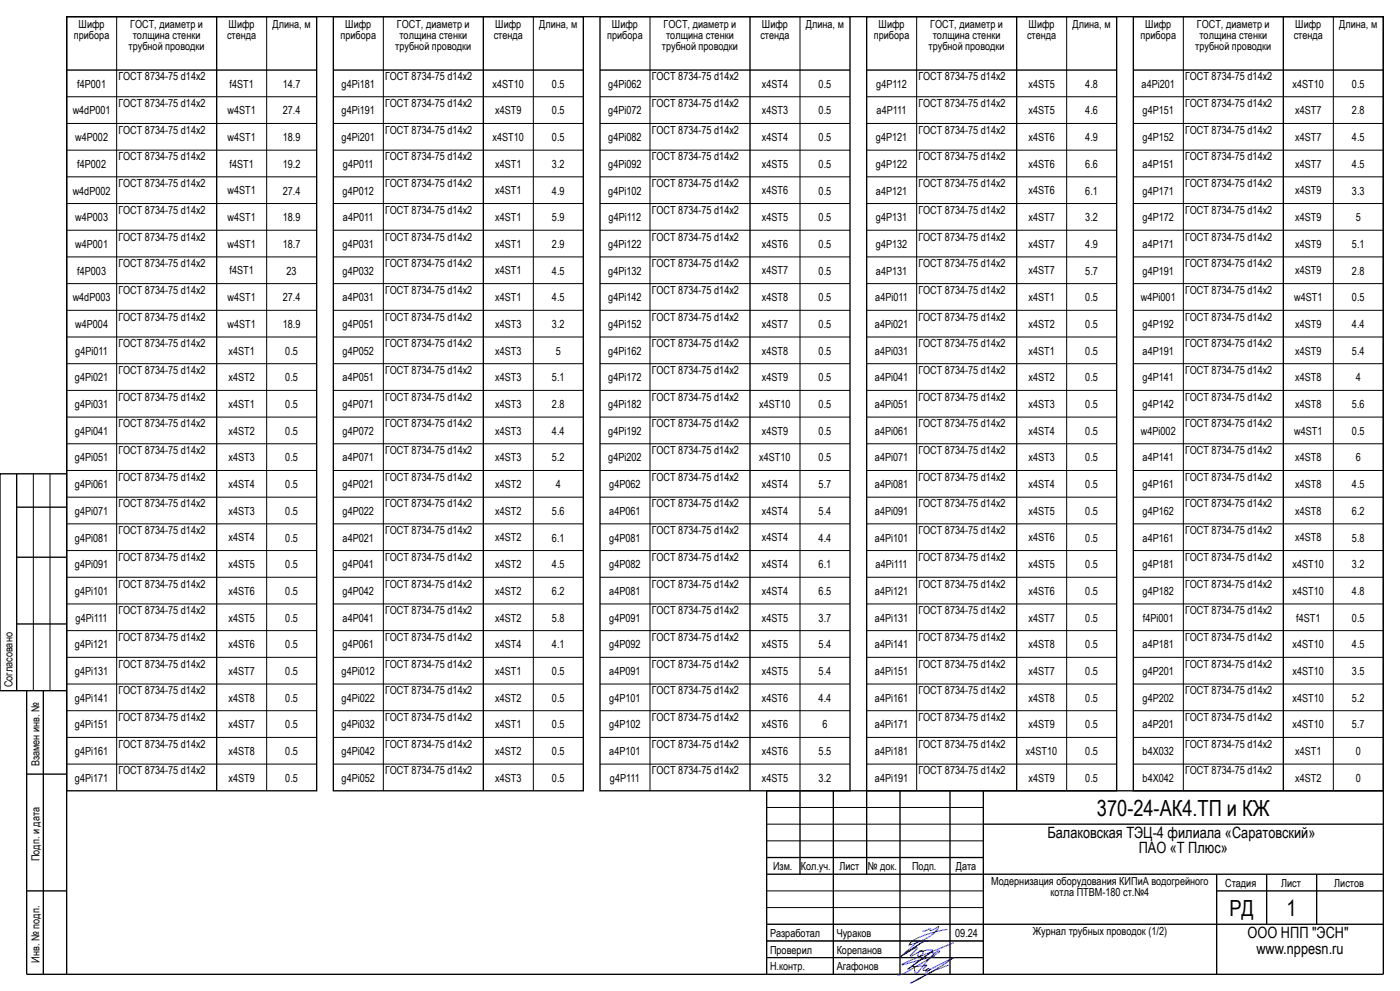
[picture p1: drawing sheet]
<svg xmlns="http://www.w3.org/2000/svg" width="420mm" height="297mm" viewBox="0 0 420 297" stroke-linecap="round" stroke-linejoin="round" font-family="sans-serif">
<defs><g id="words">
<g font-size="6.7">
<text x="329.1" y="244.6">370-24-АК4.ТП и КЖ</text>
<text x="368.8" y="274.7">РД</text>
<text x="386" y="274.6">1</text>
</g>
<g font-size="4.7">
<text x="314.2" y="251.1">Балаковская ТЭЦ-4 филиала «Саратовский»</text>
<text x="341.6" y="255.8">ПАО «Т Плюс»</text>
<text x="374.3" y="281.1">ООО НПП &quot;ЭСН&quot;</text>
<text x="376.9" y="285.8">www.nppesn.ru</text>
</g>
<g font-size="3.3">
<text x="22.2" y="11.7">прибора</text>
<text x="23.6" y="8.4">Шифр</text>
<text x="39.1" y="8.3">ГОСТ, диаметр и</text>
<text x="39.8" y="11.7">толщина стенки</text>
<text x="68.1" y="11.7">стенда</text>
<text x="68.6" y="8.4">Шифр</text>
<text x="81.8" y="8.4">Длина, м</text>
<text x="102.2" y="11.7">прибора</text>
<text x="103.6" y="8.4">Шифр</text>
<text x="119.1" y="8.3">ГОСТ, диаметр и</text>
<text x="119.8" y="11.7">толщина стенки</text>
<text x="148.1" y="11.7">стенда</text>
<text x="148.6" y="8.4">Шифр</text>
<text x="161.8" y="8.4">Длина, м</text>
<text x="182.2" y="11.7">прибора</text>
<text x="183.6" y="8.4">Шифр</text>
<text x="199.1" y="8.3">ГОСТ, диаметр и</text>
<text x="199.8" y="11.7">толщина стенки</text>
<text x="228.1" y="11.7">стенда</text>
<text x="228.6" y="8.4">Шифр</text>
<text x="241.8" y="8.4">Длина, м</text>
<text x="262.2" y="11.7">прибора</text>
<text x="263.6" y="8.4">Шифр</text>
<text x="279.1" y="8.3">ГОСТ, диаметр и</text>
<text x="279.8" y="11.7">толщина стенки</text>
<text x="308.1" y="11.7">стенда</text>
<text x="308.6" y="8.4">Шифр</text>
<text x="321.8" y="8.4">Длина, м</text>
<text x="342.2" y="11.7">прибора</text>
<text x="343.6" y="8.4">Шифр</text>
<text x="359.1" y="8.3">ГОСТ, диаметр и</text>
<text x="359.8" y="11.7">толщина стенки</text>
<text x="388.1" y="11.7">стенда</text>
<text x="388.6" y="8.4">Шифр</text>
<text x="401.8" y="8.4">Длина, м</text>
<text x="38.6" y="15">трубной проводки</text>
<text x="118.6" y="15">трубной проводки</text>
<text x="198.6" y="15">трубной проводки</text>
<text x="278.6" y="15">трубной проводки</text>
<text x="358.6" y="15">трубной проводки</text>
<text x="23.2" y="26.3">f4P001</text>
<text x="35.5" y="24.1">ГОСТ 8734-75 d14x2</text>
<text x="68.9" y="26.3">f4ST1</text>
<text x="84.8" y="26.3">14.7</text>
<text x="102.5" y="26.3">g4Pi181</text>
<text x="115.5" y="24.1">ГОСТ 8734-75 d14x2</text>
<text x="147.8" y="26.3">x4ST10</text>
<text x="165.6" y="26.3">0.5</text>
<text x="182.5" y="26.3">g4Pi062</text>
<text x="195.5" y="24.1">ГОСТ 8734-75 d14x2</text>
<text x="228.5" y="26.3">x4ST4</text>
<text x="245.6" y="26.3">0.5</text>
<text x="262.9" y="26.3">g4P112</text>
<text x="275.5" y="24.1">ГОСТ 8734-75 d14x2</text>
<text x="308.5" y="26.3">x4ST5</text>
<text x="325.6" y="26.3">4.8</text>
<text x="342.5" y="26.3">a4Pi201</text>
<text x="355.5" y="24.1">ГОСТ 8734-75 d14x2</text>
<text x="387.8" y="26.3">x4ST10</text>
<text x="405.6" y="26.3">0.5</text>
<text x="21.8" y="34.3">w4dP001</text>
<text x="35.5" y="32.1">ГОСТ 8734-75 d14x2</text>
<text x="68.2" y="34.3">w4ST1</text>
<text x="84.8" y="34.3">27.4</text>
<text x="102.5" y="34.3">g4Pi191</text>
<text x="115.5" y="32.1">ГОСТ 8734-75 d14x2</text>
<text x="148.5" y="34.3">x4ST9</text>
<text x="165.6" y="34.3">0.5</text>
<text x="182.5" y="34.3">g4Pi072</text>
<text x="195.5" y="32.1">ГОСТ 8734-75 d14x2</text>
<text x="228.5" y="34.3">x4ST3</text>
<text x="245.6" y="34.3">0.5</text>
<text x="263" y="34.3">a4P111</text>
<text x="275.5" y="32.1">ГОСТ 8734-75 d14x2</text>
<text x="308.5" y="34.3">x4ST5</text>
<text x="325.6" y="34.3">4.6</text>
<text x="342.8" y="34.3">g4P151</text>
<text x="355.5" y="32.1">ГОСТ 8734-75 d14x2</text>
<text x="388.5" y="34.3">x4ST7</text>
<text x="405.6" y="34.3">2.8</text>
<text x="35.5" y="40.1">ГОСТ 8734-75 d14x2</text>
<text x="115.5" y="40.1">ГОСТ 8734-75 d14x2</text>
<text x="195.5" y="40.1">ГОСТ 8734-75 d14x2</text>
<text x="275.5" y="40.1">ГОСТ 8734-75 d14x2</text>
<text x="355.5" y="40.1">ГОСТ 8734-75 d14x2</text>
<text x="22.6" y="42.3">w4P002</text>
<text x="68.2" y="42.3">w4ST1</text>
<text x="84.8" y="42.3">18.9</text>
<text x="102.5" y="42.3">g4Pi201</text>
<text x="147.8" y="42.3">x4ST10</text>
<text x="165.6" y="42.3">0.5</text>
<text x="182.5" y="42.3">g4Pi082</text>
<text x="228.5" y="42.3">x4ST4</text>
<text x="245.6" y="42.3">0.5</text>
<text x="262.8" y="42.3">g4P121</text>
<text x="308.5" y="42.3">x4ST6</text>
<text x="325.6" y="42.3">4.9</text>
<text x="342.8" y="42.3">g4P152</text>
<text x="388.5" y="42.3">x4ST7</text>
<text x="405.6" y="42.3">4.5</text>
<text x="23.2" y="50.3">f4P002</text>
<text x="35.5" y="48.1">ГОСТ 8734-75 d14x2</text>
<text x="68.9" y="50.3">f4ST1</text>
<text x="84.8" y="50.3">19.2</text>
<text x="102.9" y="50.3">g4P011</text>
<text x="115.5" y="48.1">ГОСТ 8734-75 d14x2</text>
<text x="148.5" y="50.3">x4ST1</text>
<text x="165.6" y="50.3">3.2</text>
<text x="182.5" y="50.3">g4Pi092</text>
<text x="195.5" y="48.1">ГОСТ 8734-75 d14x2</text>
<text x="228.5" y="50.3">x4ST5</text>
<text x="245.6" y="50.3">0.5</text>
<text x="262.8" y="50.3">g4P122</text>
<text x="275.5" y="48.1">ГОСТ 8734-75 d14x2</text>
<text x="308.5" y="50.3">x4ST6</text>
<text x="325.6" y="50.3">6.6</text>
<text x="342.8" y="50.3">a4P151</text>
<text x="355.5" y="48.1">ГОСТ 8734-75 d14x2</text>
<text x="388.5" y="50.3">x4ST7</text>
<text x="405.6" y="50.3">4.5</text>
<text x="21.8" y="58.3">w4dP002</text>
<text x="35.5" y="56.1">ГОСТ 8734-75 d14x2</text>
<text x="68.2" y="58.3">w4ST1</text>
<text x="84.8" y="58.3">27.4</text>
<text x="102.8" y="58.3">g4P012</text>
<text x="115.5" y="56.1">ГОСТ 8734-75 d14x2</text>
<text x="148.5" y="58.3">x4ST1</text>
<text x="165.6" y="58.3">4.9</text>
<text x="182.5" y="58.3">g4Pi102</text>
<text x="195.5" y="56.1">ГОСТ 8734-75 d14x2</text>
<text x="228.5" y="58.3">x4ST6</text>
<text x="245.6" y="58.3">0.5</text>
<text x="262.8" y="58.3">a4P121</text>
<text x="275.5" y="56.1">ГОСТ 8734-75 d14x2</text>
<text x="308.5" y="58.3">x4ST6</text>
<text x="325.6" y="58.3">6.1</text>
<text x="342.8" y="58.3">g4P171</text>
<text x="355.5" y="56.1">ГОСТ 8734-75 d14x2</text>
<text x="388.5" y="58.3">x4ST9</text>
<text x="405.6" y="58.3">3.3</text>
<text x="35.5" y="64.1">ГОСТ 8734-75 d14x2</text>
<text x="115.5" y="64.1">ГОСТ 8734-75 d14x2</text>
<text x="195.5" y="64.1">ГОСТ 8734-75 d14x2</text>
<text x="275.5" y="64.1">ГОСТ 8734-75 d14x2</text>
<text x="355.5" y="64.1">ГОСТ 8734-75 d14x2</text>
<text x="22.6" y="66.3">w4P003</text>
<text x="68.2" y="66.3">w4ST1</text>
<text x="84.8" y="66.3">18.9</text>
<text x="102.9" y="66.3">a4P011</text>
<text x="148.5" y="66.3">x4ST1</text>
<text x="165.6" y="66.3">5.9</text>
<text x="182.6" y="66.3">g4Pi112</text>
<text x="228.5" y="66.3">x4ST5</text>
<text x="245.6" y="66.3">0.5</text>
<text x="262.8" y="66.3">g4P131</text>
<text x="308.5" y="66.3">x4ST7</text>
<text x="325.6" y="66.3">3.2</text>
<text x="342.8" y="66.3">g4P172</text>
<text x="388.5" y="66.3">x4ST9</text>
<text x="406.7" y="66.3">5</text>
<text x="22.6" y="74.3">w4P001</text>
<text x="35.5" y="72.1">ГОСТ 8734-75 d14x2</text>
<text x="68.2" y="74.3">w4ST1</text>
<text x="84.8" y="74.3">18.7</text>
<text x="102.8" y="74.3">g4P031</text>
<text x="115.5" y="72.1">ГОСТ 8734-75 d14x2</text>
<text x="148.5" y="74.3">x4ST1</text>
<text x="165.6" y="74.3">2.9</text>
<text x="182.5" y="74.3">g4Pi122</text>
<text x="195.5" y="72.1">ГОСТ 8734-75 d14x2</text>
<text x="228.5" y="74.3">x4ST6</text>
<text x="245.6" y="74.3">0.5</text>
<text x="262.8" y="74.3">g4P132</text>
<text x="275.5" y="72.1">ГОСТ 8734-75 d14x2</text>
<text x="308.5" y="74.3">x4ST7</text>
<text x="325.6" y="74.3">4.9</text>
<text x="342.8" y="74.3">a4P171</text>
<text x="355.5" y="72.1">ГОСТ 8734-75 d14x2</text>
<text x="388.5" y="74.3">x4ST9</text>
<text x="405.6" y="74.3">5.1</text>
<text x="23.2" y="82.3">f4P003</text>
<text x="35.5" y="80.1">ГОСТ 8734-75 d14x2</text>
<text x="68.9" y="82.3">f4ST1</text>
<text x="86" y="82.3">23</text>
<text x="102.8" y="82.3">g4P032</text>
<text x="115.5" y="80.1">ГОСТ 8734-75 d14x2</text>
<text x="148.5" y="82.3">x4ST1</text>
<text x="165.6" y="82.3">4.5</text>
<text x="182.5" y="82.3">g4Pi132</text>
<text x="195.5" y="80.1">ГОСТ 8734-75 d14x2</text>
<text x="228.5" y="82.3">x4ST7</text>
<text x="245.6" y="82.3">0.5</text>
<text x="262.8" y="82.3">a4P131</text>
<text x="275.5" y="80.1">ГОСТ 8734-75 d14x2</text>
<text x="308.5" y="82.3">x4ST7</text>
<text x="325.6" y="82.3">5.7</text>
<text x="342.8" y="82.3">g4P191</text>
<text x="355.5" y="80.1">ГОСТ 8734-75 d14x2</text>
<text x="388.5" y="82.3">x4ST9</text>
<text x="405.6" y="82.3">2.8</text>
<text x="35.5" y="88.1">ГОСТ 8734-75 d14x2</text>
<text x="115.5" y="88.1">ГОСТ 8734-75 d14x2</text>
<text x="195.5" y="88.1">ГОСТ 8734-75 d14x2</text>
<text x="275.5" y="88.1">ГОСТ 8734-75 d14x2</text>
<text x="355.5" y="88.1">ГОСТ 8734-75 d14x2</text>
<text x="21.8" y="90.3">w4dP003</text>
<text x="68.2" y="90.3">w4ST1</text>
<text x="84.8" y="90.3">27.4</text>
<text x="102.8" y="90.3">a4P031</text>
<text x="148.5" y="90.3">x4ST1</text>
<text x="165.6" y="90.3">4.5</text>
<text x="182.5" y="90.3">g4Pi142</text>
<text x="228.5" y="90.3">x4ST8</text>
<text x="245.6" y="90.3">0.5</text>
<text x="262.6" y="90.3">a4Pi011</text>
<text x="308.5" y="90.3">x4ST1</text>
<text x="325.6" y="90.3">0.5</text>
<text x="342.3" y="90.3">w4Pi001</text>
<text x="388.2" y="90.3">w4ST1</text>
<text x="405.6" y="90.3">0.5</text>
<text x="22.6" y="98.3">w4P004</text>
<text x="35.5" y="96.1">ГОСТ 8734-75 d14x2</text>
<text x="68.2" y="98.3">w4ST1</text>
<text x="84.8" y="98.3">18.9</text>
<text x="102.8" y="98.3">g4P051</text>
<text x="115.5" y="96.1">ГОСТ 8734-75 d14x2</text>
<text x="148.5" y="98.3">x4ST3</text>
<text x="165.6" y="98.3">3.2</text>
<text x="182.5" y="98.3">g4Pi152</text>
<text x="195.5" y="96.1">ГОСТ 8734-75 d14x2</text>
<text x="228.5" y="98.3">x4ST7</text>
<text x="245.6" y="98.3">0.5</text>
<text x="262.5" y="98.3">a4Pi021</text>
<text x="275.5" y="96.1">ГОСТ 8734-75 d14x2</text>
<text x="308.5" y="98.3">x4ST2</text>
<text x="325.6" y="98.3">0.5</text>
<text x="342.8" y="98.3">g4P192</text>
<text x="355.5" y="96.1">ГОСТ 8734-75 d14x2</text>
<text x="388.5" y="98.3">x4ST9</text>
<text x="405.6" y="98.3">4.4</text>
<text x="22.6" y="106.3">g4Pi011</text>
<text x="35.5" y="104.1">ГОСТ 8734-75 d14x2</text>
<text x="68.5" y="106.3">x4ST1</text>
<text x="85.6" y="106.3">0.5</text>
<text x="102.8" y="106.3">g4P052</text>
<text x="115.5" y="104.1">ГОСТ 8734-75 d14x2</text>
<text x="148.5" y="106.3">x4ST3</text>
<text x="166.7" y="106.3">5</text>
<text x="182.5" y="106.3">g4Pi162</text>
<text x="195.5" y="104.1">ГОСТ 8734-75 d14x2</text>
<text x="228.5" y="106.3">x4ST8</text>
<text x="245.6" y="106.3">0.5</text>
<text x="262.5" y="106.3">a4Pi031</text>
<text x="275.5" y="104.1">ГОСТ 8734-75 d14x2</text>
<text x="308.5" y="106.3">x4ST1</text>
<text x="325.6" y="106.3">0.5</text>
<text x="342.8" y="106.3">a4P191</text>
<text x="355.5" y="104.1">ГОСТ 8734-75 d14x2</text>
<text x="388.5" y="106.3">x4ST9</text>
<text x="405.6" y="106.3">5.4</text>
<text x="35.5" y="112.1">ГОСТ 8734-75 d14x2</text>
<text x="115.5" y="112.1">ГОСТ 8734-75 d14x2</text>
<text x="195.5" y="112.1">ГОСТ 8734-75 d14x2</text>
<text x="275.5" y="112.1">ГОСТ 8734-75 d14x2</text>
<text x="355.5" y="112.1">ГОСТ 8734-75 d14x2</text>
<text x="22.5" y="114.3">g4Pi021</text>
<text x="68.5" y="114.3">x4ST2</text>
<text x="85.6" y="114.3">0.5</text>
<text x="102.8" y="114.3">a4P051</text>
<text x="148.5" y="114.3">x4ST3</text>
<text x="165.6" y="114.3">5.1</text>
<text x="182.5" y="114.3">g4Pi172</text>
<text x="228.5" y="114.3">x4ST9</text>
<text x="245.6" y="114.3">0.5</text>
<text x="262.5" y="114.3">a4Pi041</text>
<text x="308.5" y="114.3">x4ST2</text>
<text x="325.6" y="114.3">0.5</text>
<text x="342.8" y="114.3">g4P141</text>
<text x="388.5" y="114.3">x4ST8</text>
<text x="406.7" y="114.3">4</text>
<text x="22.5" y="122.3">g4Pi031</text>
<text x="35.5" y="120.1">ГОСТ 8734-75 d14x2</text>
<text x="68.5" y="122.3">x4ST1</text>
<text x="85.6" y="122.3">0.5</text>
<text x="102.8" y="122.3">g4P071</text>
<text x="115.5" y="120.1">ГОСТ 8734-75 d14x2</text>
<text x="148.5" y="122.3">x4ST3</text>
<text x="165.6" y="122.3">2.8</text>
<text x="182.5" y="122.3">g4Pi182</text>
<text x="195.5" y="120.1">ГОСТ 8734-75 d14x2</text>
<text x="227.8" y="122.3">x4ST10</text>
<text x="245.6" y="122.3">0.5</text>
<text x="262.5" y="122.3">a4Pi051</text>
<text x="275.5" y="120.1">ГОСТ 8734-75 d14x2</text>
<text x="308.5" y="122.3">x4ST3</text>
<text x="325.6" y="122.3">0.5</text>
<text x="342.8" y="122.3">g4P142</text>
<text x="355.5" y="120.1">ГОСТ 8734-75 d14x2</text>
<text x="388.5" y="122.3">x4ST8</text>
<text x="405.6" y="122.3">5.6</text>
<text x="22.5" y="130.3">g4Pi041</text>
<text x="35.5" y="128.1">ГОСТ 8734-75 d14x2</text>
<text x="68.5" y="130.3">x4ST2</text>
<text x="85.6" y="130.3">0.5</text>
<text x="102.8" y="130.3">g4P072</text>
<text x="115.5" y="128.1">ГОСТ 8734-75 d14x2</text>
<text x="148.5" y="130.3">x4ST3</text>
<text x="165.6" y="130.3">4.4</text>
<text x="182.5" y="130.3">g4Pi192</text>
<text x="195.5" y="128.1">ГОСТ 8734-75 d14x2</text>
<text x="228.5" y="130.3">x4ST9</text>
<text x="245.6" y="130.3">0.5</text>
<text x="262.5" y="130.3">a4Pi061</text>
<text x="275.5" y="128.1">ГОСТ 8734-75 d14x2</text>
<text x="308.5" y="130.3">x4ST4</text>
<text x="325.6" y="130.3">0.5</text>
<text x="342.3" y="130.3">w4Pi002</text>
<text x="355.5" y="128.1">ГОСТ 8734-75 d14x2</text>
<text x="388.2" y="130.3">w4ST1</text>
<text x="405.6" y="130.3">0.5</text>
<text x="35.5" y="136.1">ГОСТ 8734-75 d14x2</text>
<text x="115.5" y="136.1">ГОСТ 8734-75 d14x2</text>
<text x="195.5" y="136.1">ГОСТ 8734-75 d14x2</text>
<text x="275.5" y="136.1">ГОСТ 8734-75 d14x2</text>
<text x="355.5" y="136.1">ГОСТ 8734-75 d14x2</text>
<text x="22.5" y="138.3">g4Pi051</text>
<text x="68.5" y="138.3">x4ST3</text>
<text x="85.6" y="138.3">0.5</text>
<text x="102.8" y="138.3">a4P071</text>
<text x="148.5" y="138.3">x4ST3</text>
<text x="165.6" y="138.3">5.2</text>
<text x="182.5" y="138.3">g4Pi202</text>
<text x="227.8" y="138.3">x4ST10</text>
<text x="245.6" y="138.3">0.5</text>
<text x="262.5" y="138.3">a4Pi071</text>
<text x="308.5" y="138.3">x4ST3</text>
<text x="325.6" y="138.3">0.5</text>
<text x="342.8" y="138.3">a4P141</text>
<text x="388.5" y="138.3">x4ST8</text>
<text x="406.7" y="138.3">6</text>
<text x="22.5" y="146.3">g4Pi061</text>
<text x="35.5" y="144.1">ГОСТ 8734-75 d14x2</text>
<text x="68.5" y="146.3">x4ST4</text>
<text x="85.6" y="146.3">0.5</text>
<text x="102.8" y="146.3">g4P021</text>
<text x="115.5" y="144.1">ГОСТ 8734-75 d14x2</text>
<text x="148.5" y="146.3">x4ST2</text>
<text x="166.7" y="146.3">4</text>
<text x="182.8" y="146.3">g4P062</text>
<text x="195.5" y="144.1">ГОСТ 8734-75 d14x2</text>
<text x="228.5" y="146.3">x4ST4</text>
<text x="245.6" y="146.3">5.7</text>
<text x="262.5" y="146.3">a4Pi081</text>
<text x="275.5" y="144.1">ГОСТ 8734-75 d14x2</text>
<text x="308.5" y="146.3">x4ST4</text>
<text x="325.6" y="146.3">0.5</text>
<text x="342.8" y="146.3">g4P161</text>
<text x="355.5" y="144.1">ГОСТ 8734-75 d14x2</text>
<text x="388.5" y="146.3">x4ST8</text>
<text x="405.6" y="146.3">4.5</text>
<text x="22.5" y="154.3">g4Pi071</text>
<text x="35.5" y="152.1">ГОСТ 8734-75 d14x2</text>
<text x="68.5" y="154.3">x4ST3</text>
<text x="85.6" y="154.3">0.5</text>
<text x="102.8" y="154.3">g4P022</text>
<text x="115.5" y="152.1">ГОСТ 8734-75 d14x2</text>
<text x="148.5" y="154.3">x4ST2</text>
<text x="165.6" y="154.3">5.6</text>
<text x="182.8" y="154.3">a4P061</text>
<text x="195.5" y="152.1">ГОСТ 8734-75 d14x2</text>
<text x="228.5" y="154.3">x4ST4</text>
<text x="245.6" y="154.3">5.4</text>
<text x="262.5" y="154.3">a4Pi091</text>
<text x="275.5" y="152.1">ГОСТ 8734-75 d14x2</text>
<text x="308.5" y="154.3">x4ST5</text>
<text x="325.6" y="154.3">0.5</text>
<text x="342.8" y="154.3">g4P162</text>
<text x="355.5" y="152.1">ГОСТ 8734-75 d14x2</text>
<text x="388.5" y="154.3">x4ST8</text>
<text x="405.6" y="154.3">6.2</text>
<text x="35.5" y="160.1">ГОСТ 8734-75 d14x2</text>
<text x="115.5" y="160.1">ГОСТ 8734-75 d14x2</text>
<text x="195.5" y="160.1">ГОСТ 8734-75 d14x2</text>
<text x="275.5" y="160.1">ГОСТ 8734-75 d14x2</text>
<text x="355.5" y="160.1">ГОСТ 8734-75 d14x2</text>
<text x="22.5" y="162.3">g4Pi081</text>
<text x="68.5" y="162.3">x4ST4</text>
<text x="85.6" y="162.3">0.5</text>
<text x="102.8" y="162.3">a4P021</text>
<text x="148.5" y="162.3">x4ST2</text>
<text x="165.6" y="162.3">6.1</text>
<text x="182.8" y="162.3">g4P081</text>
<text x="228.5" y="162.3">x4ST4</text>
<text x="245.6" y="162.3">4.4</text>
<text x="262.5" y="162.3">a4Pi101</text>
<text x="308.5" y="162.3">x4ST6</text>
<text x="325.6" y="162.3">0.5</text>
<text x="342.8" y="162.3">a4P161</text>
<text x="388.5" y="162.3">x4ST8</text>
<text x="405.6" y="162.3">5.8</text>
<text x="22.5" y="170.3">g4Pi091</text>
<text x="35.5" y="168.1">ГОСТ 8734-75 d14x2</text>
<text x="68.5" y="170.3">x4ST5</text>
<text x="85.6" y="170.3">0.5</text>
<text x="102.8" y="170.3">g4P041</text>
<text x="115.5" y="168.1">ГОСТ 8734-75 d14x2</text>
<text x="148.5" y="170.3">x4ST2</text>
<text x="165.6" y="170.3">4.5</text>
<text x="182.8" y="170.3">g4P082</text>
<text x="195.5" y="168.1">ГОСТ 8734-75 d14x2</text>
<text x="228.5" y="170.3">x4ST4</text>
<text x="245.6" y="170.3">6.1</text>
<text x="262.7" y="170.3">a4Pi111</text>
<text x="275.5" y="168.1">ГОСТ 8734-75 d14x2</text>
<text x="308.5" y="170.3">x4ST5</text>
<text x="325.6" y="170.3">0.5</text>
<text x="342.8" y="170.3">g4P181</text>
<text x="355.5" y="168.1">ГОСТ 8734-75 d14x2</text>
<text x="387.8" y="170.3">x4ST10</text>
<text x="405.6" y="170.3">3.2</text>
<text x="22.5" y="178.3">g4Pi101</text>
<text x="35.5" y="176.1">ГОСТ 8734-75 d14x2</text>
<text x="68.5" y="178.3">x4ST6</text>
<text x="85.6" y="178.3">0.5</text>
<text x="102.8" y="178.3">g4P042</text>
<text x="115.5" y="176.1">ГОСТ 8734-75 d14x2</text>
<text x="148.5" y="178.3">x4ST2</text>
<text x="165.6" y="178.3">6.2</text>
<text x="182.8" y="178.3">a4P081</text>
<text x="195.5" y="176.1">ГОСТ 8734-75 d14x2</text>
<text x="228.5" y="178.3">x4ST4</text>
<text x="245.6" y="178.3">6.5</text>
<text x="262.5" y="178.3">a4Pi121</text>
<text x="275.5" y="176.1">ГОСТ 8734-75 d14x2</text>
<text x="308.5" y="178.3">x4ST6</text>
<text x="325.6" y="178.3">0.5</text>
<text x="342.8" y="178.3">g4P182</text>
<text x="355.5" y="176.1">ГОСТ 8734-75 d14x2</text>
<text x="387.8" y="178.3">x4ST10</text>
<text x="405.6" y="178.3">4.8</text>
<text x="35.5" y="184.1">ГОСТ 8734-75 d14x2</text>
<text x="115.5" y="184.1">ГОСТ 8734-75 d14x2</text>
<text x="195.5" y="184.1">ГОСТ 8734-75 d14x2</text>
<text x="275.5" y="184.1">ГОСТ 8734-75 d14x2</text>
<text x="355.5" y="184.1">ГОСТ 8734-75 d14x2</text>
<text x="22.7" y="186.3">g4Pi111</text>
<text x="68.5" y="186.3">x4ST5</text>
<text x="85.6" y="186.3">0.5</text>
<text x="102.8" y="186.3">a4P041</text>
<text x="148.5" y="186.3">x4ST2</text>
<text x="165.6" y="186.3">5.8</text>
<text x="182.8" y="186.3">g4P091</text>
<text x="228.5" y="186.3">x4ST5</text>
<text x="245.6" y="186.3">3.7</text>
<text x="262.5" y="186.3">a4Pi131</text>
<text x="308.5" y="186.3">x4ST7</text>
<text x="325.6" y="186.3">0.5</text>
<text x="342.9" y="186.3">f4Pi001</text>
<text x="388.9" y="186.3">f4ST1</text>
<text x="405.6" y="186.3">0.5</text>
<text x="22.5" y="194.3">g4Pi121</text>
<text x="35.5" y="192.1">ГОСТ 8734-75 d14x2</text>
<text x="68.5" y="194.3">x4ST6</text>
<text x="85.6" y="194.3">0.5</text>
<text x="102.8" y="194.3">g4P061</text>
<text x="115.5" y="192.1">ГОСТ 8734-75 d14x2</text>
<text x="148.5" y="194.3">x4ST4</text>
<text x="165.6" y="194.3">4.1</text>
<text x="182.8" y="194.3">g4P092</text>
<text x="195.5" y="192.1">ГОСТ 8734-75 d14x2</text>
<text x="228.5" y="194.3">x4ST5</text>
<text x="245.6" y="194.3">5.4</text>
<text x="262.5" y="194.3">a4Pi141</text>
<text x="275.5" y="192.1">ГОСТ 8734-75 d14x2</text>
<text x="308.5" y="194.3">x4ST8</text>
<text x="325.6" y="194.3">0.5</text>
<text x="342.8" y="194.3">a4P181</text>
<text x="355.5" y="192.1">ГОСТ 8734-75 d14x2</text>
<text x="387.8" y="194.3">x4ST10</text>
<text x="405.6" y="194.3">4.5</text>
<text x="22.5" y="202.3">g4Pi131</text>
<text x="35.5" y="200.1">ГОСТ 8734-75 d14x2</text>
<text x="68.5" y="202.3">x4ST7</text>
<text x="85.6" y="202.3">0.5</text>
<text x="102.5" y="202.3">g4Pi012</text>
<text x="115.5" y="200.1">ГОСТ 8734-75 d14x2</text>
<text x="148.5" y="202.3">x4ST1</text>
<text x="165.6" y="202.3">0.5</text>
<text x="182.8" y="202.3">a4P091</text>
<text x="195.5" y="200.1">ГОСТ 8734-75 d14x2</text>
<text x="228.5" y="202.3">x4ST5</text>
<text x="245.6" y="202.3">5.4</text>
<text x="262.5" y="202.3">a4Pi151</text>
<text x="275.5" y="200.1">ГОСТ 8734-75 d14x2</text>
<text x="308.5" y="202.3">x4ST7</text>
<text x="325.6" y="202.3">0.5</text>
<text x="342.8" y="202.3">g4P201</text>
<text x="355.5" y="200.1">ГОСТ 8734-75 d14x2</text>
<text x="387.8" y="202.3">x4ST10</text>
<text x="405.6" y="202.3">3.5</text>
<text x="3.8" y="206" transform="rotate(-90 3.8 206)">Согласовано</text>
<text x="35.5" y="208.1">ГОСТ 8734-75 d14x2</text>
<text x="115.5" y="208.1">ГОСТ 8734-75 d14x2</text>
<text x="195.5" y="208.1">ГОСТ 8734-75 d14x2</text>
<text x="275.5" y="208.1">ГОСТ 8734-75 d14x2</text>
<text x="355.5" y="208.1">ГОСТ 8734-75 d14x2</text>
<text x="22.5" y="210.3">g4Pi141</text>
<text x="68.5" y="210.3">x4ST8</text>
<text x="85.6" y="210.3">0.5</text>
<text x="102.5" y="210.3">g4Pi022</text>
<text x="148.5" y="210.3">x4ST2</text>
<text x="165.6" y="210.3">0.5</text>
<text x="182.8" y="210.3">g4P101</text>
<text x="228.5" y="210.3">x4ST6</text>
<text x="245.6" y="210.3">4.4</text>
<text x="262.5" y="210.3">a4Pi161</text>
<text x="308.5" y="210.3">x4ST8</text>
<text x="325.6" y="210.3">0.5</text>
<text x="342.8" y="210.3">g4P202</text>
<text x="387.8" y="210.3">x4ST10</text>
<text x="405.6" y="210.3">5.2</text>
<text x="22.5" y="218.3">g4Pi151</text>
<text x="35.5" y="216.1">ГОСТ 8734-75 d14x2</text>
<text x="68.5" y="218.3">x4ST7</text>
<text x="85.6" y="218.3">0.5</text>
<text x="102.5" y="218.3">g4Pi032</text>
<text x="115.5" y="216.1">ГОСТ 8734-75 d14x2</text>
<text x="148.5" y="218.3">x4ST1</text>
<text x="165.6" y="218.3">0.5</text>
<text x="182.8" y="218.3">g4P102</text>
<text x="195.5" y="216.1">ГОСТ 8734-75 d14x2</text>
<text x="228.5" y="218.3">x4ST6</text>
<text x="246.7" y="218.3">6</text>
<text x="262.5" y="218.3">a4Pi171</text>
<text x="275.5" y="216.1">ГОСТ 8734-75 d14x2</text>
<text x="308.5" y="218.3">x4ST9</text>
<text x="325.6" y="218.3">0.5</text>
<text x="342.8" y="218.3">a4P201</text>
<text x="355.5" y="216.1">ГОСТ 8734-75 d14x2</text>
<text x="387.8" y="218.3">x4ST10</text>
<text x="405.6" y="218.3">5.7</text>
<text x="22.5" y="226.3">g4Pi161</text>
<text x="35.5" y="224.1">ГОСТ 8734-75 d14x2</text>
<text x="68.5" y="226.3">x4ST8</text>
<text x="85.6" y="226.3">0.5</text>
<text x="102.5" y="226.3">g4Pi042</text>
<text x="115.5" y="224.1">ГОСТ 8734-75 d14x2</text>
<text x="148.5" y="226.3">x4ST2</text>
<text x="165.6" y="226.3">0.5</text>
<text x="182.8" y="226.3">a4P101</text>
<text x="195.5" y="224.1">ГОСТ 8734-75 d14x2</text>
<text x="228.5" y="226.3">x4ST6</text>
<text x="245.6" y="226.3">5.5</text>
<text x="262.5" y="226.3">a4Pi181</text>
<text x="275.5" y="224.1">ГОСТ 8734-75 d14x2</text>
<text x="307.8" y="226.3">x4ST10</text>
<text x="325.6" y="226.3">0.5</text>
<text x="342.8" y="226.3">b4X032</text>
<text x="355.5" y="224.1">ГОСТ 8734-75 d14x2</text>
<text x="388.5" y="226.3">x4ST1</text>
<text x="406.7" y="226.3">0</text>
<text x="11.8" y="229.7" transform="rotate(-90 11.8 229.7)">Взамен инв. №</text>
<text x="35.5" y="232.1">ГОСТ 8734-75 d14x2</text>
<text x="115.5" y="232.1">ГОСТ 8734-75 d14x2</text>
<text x="195.5" y="232.1">ГОСТ 8734-75 d14x2</text>
<text x="275.5" y="232.1">ГОСТ 8734-75 d14x2</text>
<text x="355.5" y="232.1">ГОСТ 8734-75 d14x2</text>
<text x="22.5" y="234.3">g4Pi171</text>
<text x="68.5" y="234.3">x4ST9</text>
<text x="85.6" y="234.3">0.5</text>
<text x="102.5" y="234.3">g4Pi052</text>
<text x="148.5" y="234.3">x4ST3</text>
<text x="165.6" y="234.3">0.5</text>
<text x="183" y="234.3">g4P111</text>
<text x="228.5" y="234.3">x4ST5</text>
<text x="245.6" y="234.3">3.2</text>
<text x="262.5" y="234.3">a4Pi191</text>
<text x="308.5" y="234.3">x4ST9</text>
<text x="325.6" y="234.3">0.5</text>
<text x="342.8" y="234.3">b4X042</text>
<text x="388.5" y="234.3">x4ST2</text>
<text x="406.7" y="234.3">0</text>
<text x="11.8" y="258.1" transform="rotate(-90 11.8 258.1)">Подп. и дата</text>
<text x="231.9" y="260.8">Изм.</text>
<text x="240.2" y="260.8">Кол.уч.</text>
<text x="251.8" y="260.8">Лист</text>
<text x="260.4" y="260.8">№ док.</text>
<text x="273.6" y="260.8">Подп.</text>
<text x="286.8" y="260.8">Дата</text>
<text x="297.4" y="265.1">Модернизация оборудования КИПиА водогрейного</text>
<text x="315.2" y="268.4">котла ПТВМ-180 ст.№4</text>
<text x="367.5" y="265.8">Стадия</text>
<text x="384.3" y="265.8">Лист</text>
<text x="400.3" y="265.8">Листов</text>
<text x="231" y="280.7">Разработал</text>
<text x="251" y="280.8">Чураков</text>
<text x="286.6" y="280.8">09.24</text>
<text x="309.8" y="280.1">Журнал трубных проводок (1/2)</text>
<text x="231" y="285.8">Проверил</text>
<text x="251" y="285.8">Корепанов</text>
<text x="11.8" y="288.5" transform="rotate(-90 11.8 288.5)">Инв. № подп.</text>
<text x="231" y="290.8">Н.контр.</text>
<text x="251" y="290.8">Агафонов</text>
</g>
</g></defs>
<g fill="#000" stroke="#000" stroke-width=".3">
<path d="M20 29h75zM20 37h75zM100 29h75zM100 37h75zM180 29h75zM180 37h75zM260 29h75zM260 37h75zM340 29h75zM340 37h75zM20 45h75zM20 53h75z"/>
<path d="M100 45h75zM100 53h75zM180 45h75zM180 53h75zM260 45h75zM260 53h75zM340 45h75zM340 53h75zM20 61h75zM20 69h75zM20 77h75zM100 61h75z"/>
<path d="M100 69h75zM100 77h75zM180 61h75zM180 69h75zM180 77h75zM260 61h75zM260 69h75zM260 77h75zM340 61h75zM340 69h75zM340 77h75zM20 85h75z"/>
<path d="M20 93h75zM100 85h75zM100 93h75zM180 85h75zM180 93h75zM260 85h75zM260 93h75zM340 85h75zM340 93h75zM20 101h75zM20 109h75zM20 117h75z"/>
<path d="M100 101h75zM100 109h75zM100 117h75zM180 101h75zM180 109h75zM180 117h75zM260 101h75zM260 109h75zM260 117h75zM340 101h75zM340 109h75zM340 117h75z"/>
<path d="M20 125h75zM20 133h75zM100 125h75zM100 133h75zM180 125h75zM180 133h75zM260 125h75zM260 133h75zM340 125h75zM340 133h75zM20 141h75zM20 149h75z"/>
<path d="M20 157h75zM100 141h75zM100 149h75zM100 157h75zM180 141h75zM180 149h75zM180 157h75zM260 141h75zM260 149h75zM260 157h75zM340 141h75zM340 149h75z"/>
<path d="M340 157h75zM20 165h75zM20 173h75zM100 165h75zM100 173h75zM180 165h75zM180 173h75zM260 165h75zM260 173h75zM340 165h75zM340 173h75zM20 181h75z"/>
<path d="M20 189h75zM20 197h75zM100 181h75zM100 189h75zM100 197h75zM180 181h75zM180 189h75zM180 197h75zM260 181h75zM260 189h75zM260 197h75zM340 181h75z"/>
<path d="M340 189h75zM340 197h75zM10 142v65zM15 142v65zM20 205h75zM20 213h75zM100 205h75zM100 213h75zM180 205h75zM180 213h75zM260 205h75zM260 213h75z"/>
<path d="M340 205h75zM340 213h75zM20 221h75zM20 229h75zM35 5v232zM80 5v232zM100 221h75zM100 229h75zM115 5v232zM160 5v232zM180 221h75zM180 229h75z"/>
<path d="M195 5v232zM240 5v232zM260 221h75zM260 229h75zM275 5v232zM320 5v232zM340 221h75zM340 229h75zM355 5v232zM400 5v232zM230 252h65zM230 247h65z"/>
<path d="M230 242h65zM230 277h65zM230 272h65zM230 267h65zM230 287h65zM230 282h65z"/>
</g>
<g fill="#000" stroke="#000" stroke-width=".4">
<path d="M20 5h395zM20 21h75zM100 21h75zM180 21h75zM260 21h75zM340 21h75zM5 152h15zM5 167h15zM5 187h15zM5 142v65zM8 207v85zM13 207v85z"/>
<path d="M8 232h12zM65 5v232zM145 5v232zM225 5v232zM230 237h185zM305 5v232zM385 5v232zM230 257h65zM295 247h120zM8 267h12zM230 262h185zM240 237v25z"/>
<path d="M260 237v25zM295 277h120zM365 267h50zM380 262v15zM395 262v15zM8 292h407zM20 5v287zM230 237v55zM250 237v55zM270 237v55zM285 237v55zM295 237v55z"/>
<path d="M365 262v30zM415 5v287z"/>
</g>
<path d="M20 5h75v232h-75zM100 5h75v232h-75zM180 5h75v232h-75zM260 5h75v232h-75zM340 5h75v232h-75zM20 142h-20v65h20" fill="none" stroke="#000" stroke-width=".4"/>
<path d="M284.2 278.7a23.9 23.9 0 0 0-11 3.8l-.3 .6a12.6 12.6 0 0 0 8.6-5.2v-.3l-2.1 1.3a.32 .32 0 0 1-.4-.2 .32 .32 0 0 1 .1-.4l-1.5 .7-1 .1M284.6 289.2a74 74 0 0 0-11.4 5.4l6.6-3.5 6.4-4.1-7.9 3.8a.34 .34 0 0 1-.1-.4 .34 .34 0 0 1 .5-.1 .34 .34 0 0 1 .1 .4 .6 .6 0 0 1-.4 .6 .6 .6 0 0 1-.7-.3l.3-.4-.8 .3a.52 .52 0 0 1-.3-.6 .52 .52 0 0 1 .5-.4l.6-.6h-.1a6.3 6.3 0 0 1-4.3 .1l.2-.1a1.23 1.23 0 0 1 .6 1.6 .57 .57 0 0 0 .2 .7 .57 .57 0 0 0 .8-.2l1.4-1.7a14.3 14.3 0 0 1 4.9-4.8l.1 .4-1.8 1.2-9.3 5.5a1.16 1.16 0 0 1-1.5 0l.1-.2M286.1 282.5l-13.4 5.5-2.1 1.1 9.5-2.5a.23 .23 0 0 1 .2 .2 .23 .23 0 0 1-.2 .2l-.4-.4 .3-.5a.47 .47 0 0 0-.1-.6 .47 .47 0 0 0-.6-.1l-7 5.1 7.5-5.6-.6-.3-3.4 .6a.62 .62 0 0 1 1-.1 .62 .62 0 0 1-.2 1l-.8 .6a.48 .48 0 0 1-.5-.3 .48 .48 0 0 1 .1-.6l.2-.5-2.2 1.3-.3-.1 2.1-2.3a.56 .56 0 0 0-.9 .1l-3.2 1.8 5.3-3.6 2-.6-2 .6-6.4 4.4 5.7-5.1a1.72 1.72 0 0 1-2 .1l-1.1 1.6" fill="none" stroke="#00f" stroke-width=".3"/>
<use href="#words"/>
</svg>
